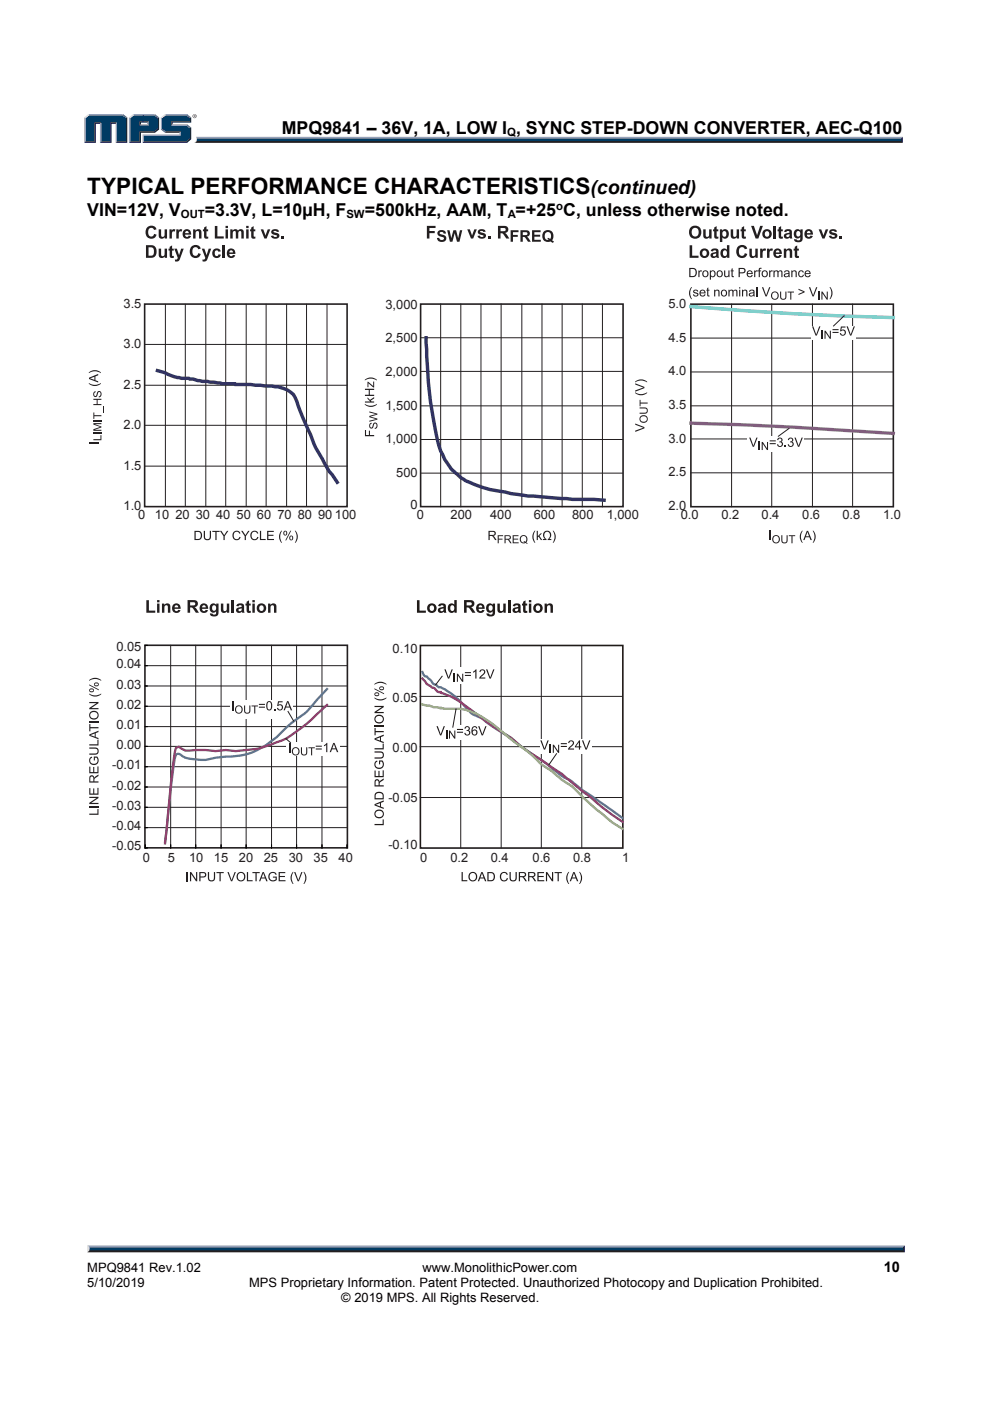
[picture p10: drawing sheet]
<svg xmlns="http://www.w3.org/2000/svg" width="210mm" height="297mm" viewBox="0 0 210 297" stroke-linecap="round" stroke-linejoin="round" font-family="sans-serif">
<defs><g id="words">
<text font-size="4.8" x="18.5" y="41.2">TYPICAL PERFORMANCE CHARACTERISTICS</text>
<text font-size="4.1" x="125.2" y="41.2">(continued)</text>
<g font-size="3.8">
<text x="59.8" y="28.5">MPQ9841 – 36V, 1A, LOW I , SYNC STEP-DOWN CONVERTER, AEC-Q100</text>
<text x="18.5" y="45.8">VIN=12V, V</text>
<text x="43.4" y="45.8">=3.3V, L=10µH, F</text>
<text x="77.4" y="45.8">=500kHz, AAM, T =+25 C, unless otherwise noted.</text>
</g>
<text font-size="3.1" x="187.5" y="269.7">10</text>
<g font-size="2.7" fill="#231f20">
<text x="26.2" y="65.4">3.5</text>
<text x="81.8" y="65.4">3,000</text>
<text x="141.8" y="65.3">5.0</text>
<text x="26.2" y="73.9">3.0</text>
<text x="81.8" y="72.6">2,500</text>
<text x="141.8" y="72.5">4.5</text>
<text x="26.2" y="82.5">2.5</text>
<text x="81.8" y="79.7">2,000</text>
<text x="141.8" y="79.6">4.0</text>
<text x="81.8" y="86.9">1,500</text>
<text x="141.8" y="86.7">3.5</text>
<text x="26.2" y="91">2.0</text>
<text x="81.8" y="93.9">1,000</text>
<text x="141.8" y="93.9">3.0</text>
<text x="26.2" y="99.7">1.5</text>
<text x="84" y="101">500</text>
<text x="141.8" y="101">2.5</text>
<text x="87.1" y="107.9">0</text>
<text x="26.2" y="108.1">1.0</text>
<text x="29.3" y="110.1">0</text>
<text x="32.9" y="110.1">10 20 30 40 50 60 70 80 90 100</text>
<text x="88.4" y="110.1">0</text>
<text x="95.6" y="110.1">200</text>
<text x="104" y="110.1">400</text>
<text x="113.2" y="110.1">600</text>
<text x="121.3" y="110.1">800</text>
<text x="128.7" y="110.1">1,000</text>
<text x="141.8" y="108.1">2.0</text>
<text x="144.4" y="110.1">0.0</text>
<text x="153" y="110.1">0.2</text>
<text x="161.5" y="110.1">0.4</text>
<text x="170.2" y="110.1">0.6</text>
<text x="178.7" y="110.1">0.8</text>
<text x="187.3" y="110.1">1.0</text>
<text x="24.7" y="141.7">0.04</text>
<text x="24.7" y="138">0.05</text>
<text x="83.3" y="138.5">0.10</text>
<text x="24.7" y="146">0.03</text>
<text x="83.3" y="148.9">0.05</text>
<text x="24.7" y="154.6">0.01</text>
<text x="24.7" y="150.3">0.02</text>
<text x="24.7" y="158.8">0.00</text>
<text x="83.3" y="159.4">0.00</text>
<text x="23.8" y="167.4">-0.02</text>
<text x="23.8" y="163.1">-0.01</text>
<text x="23.8" y="171.7">-0.03</text>
<text x="82.4" y="170.1">-0.05</text>
<text x="23.8" y="176">-0.04</text>
<text x="82.4" y="180">-0.10</text>
<text x="23.8" y="180.3">-0.05</text>
<text x="30.3" y="182.8">0</text>
<text x="35.6" y="182.8">5</text>
<text x="40.1" y="182.8">10</text>
<text x="45.4" y="182.8">15</text>
<text x="50.7" y="182.8">20</text>
<text x="56" y="182.8">25</text>
<text x="61.2" y="182.8">30</text>
<text x="66.5" y="182.8">35</text>
<text x="71.8" y="182.8">40</text>
<text x="89.1" y="182.8">0</text>
<text x="95.5" y="182.8">0.2</text>
<text x="104.1" y="182.8">0.4</text>
<text x="113" y="182.8">0.6</text>
<text x="121.5" y="182.8">0.8</text>
<text x="131.9" y="182.8">1</text>
</g>
<g font-size="2.7">
<text x="18.5" y="269.7">MPQ9841 Rev.1.02</text>
<text x="89.6" y="269.7">www.MonolithicPower.com</text>
<text x="18.5" y="272.9">5/10/2019</text>
<text x="52.8" y="272.9">MPS Proprietary Information. Patent Protected. Unauthorized Photocopy and Duplication Prohibited.</text>
<text x="72.4" y="276.1">© 2019 MPS. All Rights Reserved.</text>
</g>
<g font-size="2.4">
<text x="107.5" y="28.9">Q</text>
<text x="38.4" y="46.1">OUT</text>
<text x="73.5" y="46.1">SW</text>
<text x="107.7" y="46.1">A</text>
<text x="118" y="44.4">o</text>
</g>
</g></defs>
<path d="M41.6 29h149.9l-.4 .7h-149.4z" fill="#94a0b9"/>
<path d="M41.7 29.7h149.4l.4 .6h-150.3l.4-.3z" fill="#231f20"/>
<path d="M191.1 29.4l.4-.4v1.3l-.4-.4z" fill="#001339"/>
<path d="M41.8 29.4h149.3v.5h-149.4z" fill="#003b63"/>
<path d="M41.6 29l.2 .4-.1 .5-.5 .4 .4-.5z" fill="#dcddde"/>
<path d="M29.6 26.6l.3-.3h1.3l.3 .3z" fill="#94a0b9"/>
<g fill="#003b63">
<path d="M18.1 25.1l.8-.6h7l.8 .6v4.9h-1.9v-4h-1.4v4h-1.9v-4h-1.4v4h-2z"/>
<path d="M27.6 25.1l.8-.6h2.1v1.2h-.9v.9h1.9v-.9h-1.3v-1.2h2.5l.8 .6v2.2l-.8 .6h-3.1v2.1h-2z"/>
<path d="M30.5 28.7h7.8v-.8h-3.2l-.8-.6v-2.2l.8-.6h4.4l.8 .6v.6h-3.9v.9h3.1l.8 .6v2.1l-.8 .7h-9z"/>
</g>
<path d="M35 24.3h4.7" fill="none" stroke="#94a0b9" stroke-width=".26"/>
<path d="M34.1 24.9l.9-.7 .2 .3-.8 .6z" fill="#dcddde"/>
<path d="M34.2 24.9v2.6" fill="none" stroke="#94a0b9" stroke-width=".26"/>
<path d="M34.1 27.5l.3-.2 .8 .6-.2 .2z" fill="#547194"/>
<path d="M35 28h3.3" fill="none" stroke="#001339" stroke-width=".26"/>
<g fill="#94a0b9">
<path d="M30.2 28.5h7.9v-.4l.2-.2v.8h-7.8z"/>
<path d="M30.2 28.5l.3 .2v1.3l-.3 .3z"/>
</g>
<path d="M36.4 25.7h3.9v-.6l.3-.2v1.1h-4v.3l-.2 .3z" fill="#001339"/>
<path d="M36.4 26.5h3.3" fill="none" stroke="#94a0b9" stroke-width=".26"/>
<path d="M39.7 26.3l.9 .7-.3 .2-.8-.6z" fill="#547194"/>
<g fill="#001339">
<path d="M30.2 30.3l.3-.3h9l.8-.7v-2.1l.3-.2v2.5l-.9 .8z"/>
<path d="M29.6 27.9h3.1l.8-.6v-2.2l.3-.2v2.6l-.9 .6h-3v2.2h-2.6l.3-.3h2z"/>
</g>
<path d="M32.9 24.2l.9 .7-.3 .2-.8-.6z" fill="#547194"/>
<path d="M28.2 24.3h4.7" fill="none" stroke="#94a0b9" stroke-width=".26"/>
<path d="M27.3 24.9l.9-.7 .2 .3-.8 .6z" fill="#dcddde"/>
<path d="M27.5 24.9v5.4" fill="none" stroke="#94a0b9" stroke-width=".26"/>
<path d="M31.2 26l.3-.3v.9l-.3-.3z" fill="#94a0b9"/>
<g fill="#001339">
<path d="M29.6 25.7h1.9l-.3 .3h-1.3v.3l-.3 .3z"/>
<path d="M26.7 25.1l.3-.2v5.4h-2.5l.3-.3h1.9z"/>
</g>
<path d="M26.1 24.2l.9 .7-.3 .2-.8-.6z" fill="#547194"/>
<path d="M18.7 24.3h7.4" fill="none" stroke="#94a0b9" stroke-width=".26"/>
<path d="M17.9 24.9l.8-.7 .2 .3-.8 .6z" fill="#dcddde"/>
<path d="M18 24.9v5.4" fill="none" stroke="#94a0b9" stroke-width=".26"/>
<path d="M20.1 26h1.4l-.3 .3h-.9v4h-2.4l.2-.3h2z" fill="#001339"/>
<path d="M21.3 26v4.3" fill="none" stroke="#94a0b9" stroke-width=".26"/>
<path d="M23.4 26h1.4l-.3 .3h-.8v4h-2.5l.3-.3h1.9z" fill="#001339"/>
<path d="M24.7 26v4.3" fill="none" stroke="#94a0b9" stroke-width=".26"/>
<path d="M39.7 24.2l.9 .7-.3 .2-.8-.6z" fill="#547194"/>
<g fill="#231f20">
<path d="M18.9 264.8h172.6l.4 .7h-173.4z"/>
<path d="M40.8 24.6a.45 .45 0 0 1 .9 0 .45 .45 0 0 1-.9 0zM40.9 24.6a.36 .36 0 0 0 .7 0 .36 .36 0 0 0-.7 0zM41.1 24.4l.3 .1 .1 .4-.2-.2-.2 .2zM41.2 24.4v.2h.1z"/>
</g>
<path d="M18.5 264.1h173.4l-.4 .7h-172.6z" fill="#94a0b9"/>
<path d="M191.9 264.1v1.4l-.4-.4v-.6z" fill="#001339"/>
<path d="M18.9 264.5h172.6v.6h-172.6z" fill="#003b63"/>
<path d="M18.5 264.1l.4 .4v.6l-.4 .4z" fill="#dcddde"/>
<path d="M73.6 77.3h1.2v7.5h-1.2z" fill="#fff"/>
<path d="M89.2 64.5h43v42.9h-43z" fill="none" stroke="#231f20" stroke-width=".34"/>
<g fill="#231f20">
<path d="M77.4 91.2h.2v1h.6v-.9h.3v.9h.9v.3h-2z"/>
<path d="M78.4 89.8l.4-.2v.2a.38 .38 0 0 0-.3 .5 .38 .38 0 0 0 .4 .3 .88 .88 0 0 1 .8-1 .72 .72 0 0 1 .4 .7 .72 .72 0 0 1-.6 .6v-.2a.42 .42 0 0 0 .4-.4 .42 .42 0 0 0-.5-.4l-.1 .1a.73 .73 0 0 1-.6 .9 .7 .7 0 0 1-.3-1.1z"/>
<path d="M78.3 87.2l1.7 .5v.2l-1.5 .4 1.5 .4v.3l-1.7 .4v-.2l1.5-.3-1.5-.4v-.3l1.5-.4-1.5-.3z"/>
<path d="M77.4 85.6l.4 .2a2.23 2.23 0 0 0 2.1-.2 1.52 1.52 0 0 1-1.7 .6l-.8-.4z"/>
<path d="M77.9 84.2l.6 .6 .9-.6v.3l-.8 .4 .2 .2h.6v.3h-2v-.3h1.1l-.6-.6z"/>
<path d="M77.4 82.4h2v.3h-1v1h1v.3h-2v-.3h.8v-1h-.8z"/>
<path d="M77.9 80.9l1.3 1v-1h.2v1.2h-.2l-1.1-.9v.9h-.2z"/>
<path d="M77.4 80.5a1.97 1.97 0 0 1 2.5 0v.2a2.26 2.26 0 0 0-2.5 0z"/>
<path d="M105.6 113.5h1.1v.2h-.9v.5h.8v.2h-.8v.8h-.2z"/>
<path d="M108.7 113.5h1.3v.2h-1v.5h.9v.2h-.9v.6h1v.2h-1.3z"/>
<path d="M113.4 112.5h.2l-.3 .4a2.23 2.23 0 0 0 .3 2.2 1.52 1.52 0 0 1-.6-1.7z"/>
<path d="M113.8 112.6h.3v1.1l.5-.6h.4l-.6 .5 .6 .9h-.3l-.5-.7-.1 .1v.6h-.3z"/>
<path d="M115.5 112.7a.94 .94 0 0 1 1.3 .2 .94 .94 0 0 1-.3 1.4h.4v.2h-.7v-.2a.74 .74 0 0 0 .5-1 .74 .74 0 0 0-1.1-.3l-.1 .7 .4 .6v.2h-.7v-.2h.4a1.03 1.03 0 0 1-.1-1.6z"/>
<path d="M117.2 112.5a1.54 1.54 0 0 1 .6 1.8l-.4 .8h-.2a2.26 2.26 0 0 0 0-2.6z"/>
<path d="M90.5 47.9h1.9v.4h-1.3v.7h1.1v.4h-1.1v1.2h-.6z"/>
<path d="M93 49a1 1 0 0 1 1.6 .5h-.5a.4 .4 0 0 0-.4-.4 .4 .4 0 0 0-.4 .5h.1a1.02 1.02 0 0 1 1.1 1.3 1.09 1.09 0 0 1-1.8-.4l.5-.1a.46 .46 0 0 0 .5 .6 .46 .46 0 0 0 .4-.7 1.11 1.11 0 0 1-1.3-1z"/>
<path d="M94.8 48.8h.5l.4 1.7 .5-1.7h.5l.5 1.7 .3-1.7h.5l-.5 2.5h-.6l-.5-1.9-.4 1.9h-.6z"/>
<path d="M99.1 48.6h.6l.4 1.4 .5-1.4h.5l-.7 2h-.5z"/>
<path d="M101.5 48.8a1 1 0 0 1 1.5 .3l-.5 .1a.33 .33 0 0 0-.3-.3 .33 .33 0 0 0-.3 .3 1.36 1.36 0 0 1 1.2 .8 .97 .97 0 0 1-.9 .6 .97 .97 0 0 1-.9-.6l.5-.1a.37 .37 0 0 0 .4 .4 .37 .37 0 0 0 .3-.4 1.06 1.06 0 0 1-1.1-.9z"/>
<path d="M103.5 50.1h.5v.5h-.5z"/>
<path d="M108.3 48.8h1.7v.4h-1.2v.6h1v.4h-1v1.1h-.5z"/>
<path d="M112.8 48.8h1.9v.4h-1.4v.6h1.3v.4h-1.3v.6h1.4v.5h-1.9z"/>
<path d="M103.6 112.6h.9a.54 .54 0 0 1 .7 .4 .54 .54 0 0 1-.6 .6l.7 .9h-.3l-.5-.8-.3-.1h-.3v.9h-.3zM103.9 112.8v.6h.5a.34 .34 0 0 0 .5-.3 .34 .34 0 0 0-.4-.3z"/>
<path d="M107 113.5h.8a.48 .48 0 0 1 .6 .4 .48 .48 0 0 1-.5 .5l.6 .8h-.3l-.4-.7-.3-.1h-.3v.8h-.2zM107.2 113.7v.5h.5a.3 .3 0 0 0 .4-.2 .3 .3 0 0 0-.3-.3z"/>
<path d="M110.5 113.7a.87 .87 0 0 1 1.2 .1 .87 .87 0 0 1-.1 1.2l.3 .2-.1 .1a.75 .75 0 0 0-.9-.1 .92 .92 0 0 1-.4-1.5zM110.6 113.8a.69 .69 0 0 0-.1 .8 .69 .69 0 0 0 .8 .4l-.2-.1v-.2l.3 .2a.67 .67 0 0 0 .2-1 .67 .67 0 0 0-1-.1z"/>
<path d="M105.6 47.9h1.2a.78 .78 0 0 1 1 .5 .78 .78 0 0 1-.7 1l.9 1.2h-.6l-.4-.6a.73 .73 0 0 0-.8-.5v1.1h-.6zM106.2 48.3v.7h.4a.4 .4 0 0 0 .6-.1 .4 .4 0 0 0-.2-.5z"/>
<path d="M110.4 48.8h1a.71 .71 0 0 1 1 .5 .71 .71 0 0 1-.7 .9l.9 1.1h-.6l-.6-.9-.4-.2-.1 1.1h-.5zM110.9 49.2v.6h.3a.37 .37 0 0 0 .6 0 .37 .37 0 0 0-.2-.6z"/>
<path d="M115.3 49.1a1.27 1.27 0 0 1 1.8 .1 1.27 1.27 0 0 1 0 1.7l.4 .3-.2 .3-.5-.3a1.28 1.28 0 0 1-1.6-.5 1.28 1.28 0 0 1 .1-1.6zM115.7 49.4a.84 .84 0 0 0-.2 1 .84 .84 0 0 0 .9 .5l-.3-.2 .1-.3 .5 .3a.8 .8 0 0 0 .1-1.1 .8 .8 0 0 0-1.1-.2z"/>
</g>
<path d="M30.7 64.5h42.9v42.9h-42.9z" fill="none" stroke="#231f20" stroke-width=".34"/>
<g fill="#231f20">
<path d="M18.9 93.8h1.9v.2h-1.9z"/>
<path d="M19.8 93.1h1.5v-.8h.2v1h-1.7z"/>
<path d="M19.8 91.7h1.7v.3h-1.7z"/>
<path d="M19.8 89.7h1.7v.2h-1.4l1.4 .5v.2l-1.4 .5h1.4v.2h-1.7v-.3l1.5-.5-1.5-.5z"/>
<path d="M19.8 89.1h1.7v.2h-1.7z"/>
<path d="M19.8 87.5h.2v.5h1.5v.3h-1.5v.5h-.2z"/>
<path d="M21.8 86.1h.2v1.3h-.2z"/>
<path d="M19.8 84.6h1.7v.2h-.8v.9h.8v.2h-1.7v-.2h.7v-.9h-.7z"/>
<path d="M19.9 83.1l.4-.2v.3a.38 .38 0 0 0-.4 .4 .38 .38 0 0 0 .5 .3 .88 .88 0 0 1 .8-1 .72 .72 0 0 1 .3 .8 .72 .72 0 0 1-.5 .6l-.1-.3a.42 .42 0 0 0 .5-.4 .42 .42 0 0 0-.5-.4l-.1 .1a.73 .73 0 0 1-.7 .9 .7 .7 0 0 1-.2-1.1z"/>
<path d="M18.8 81.2l.4 .2a2.23 2.23 0 0 0 2.2-.2 1.52 1.52 0 0 1-1.7 .6l-.9-.4z"/>
<path d="M18.8 78.9a1.97 1.97 0 0 1 2.6 0v.2a2.26 2.26 0 0 0-2.6 0z"/>
<path d="M43.2 112.6h.3v1.1a.52 .52 0 0 0 .5 .6 .52 .52 0 0 0 .5-.6v-1.1h.3v1.1a.77 .77 0 0 1-.8 .8 .77 .77 0 0 1-.8-.8z"/>
<path d="M45 112.6h1.6v.2h-.7v1.7h-.2v-1.7h-.7z"/>
<path d="M46.6 112.6h.4l.5 .9 .6-.9h.3l-.7 1.1v.8h-.3v-.8z"/>
<path d="M49.6 112.7a.85 .85 0 0 1 1.4 .4h-.3a.66 .66 0 0 0-.9-.2 .66 .66 0 0 0-.2 .9 .59 .59 0 0 0 .6 .5 .59 .59 0 0 0 .6-.5l.2 .1a.94 .94 0 0 1-1.3 .5 .94 .94 0 0 1-.3-1.4z"/>
<path d="M51.1 112.6h.4l.5 .9 .6-.9h.3l-.7 1.1v.8h-.3v-.8z"/>
<path d="M53.4 112.7a.85 .85 0 0 1 1.4 .4h-.3a.66 .66 0 0 0-.9-.2 .66 .66 0 0 0-.2 .9 .59 .59 0 0 0 .6 .5 .59 .59 0 0 0 .6-.5l.2 .1a.94 .94 0 0 1-1.3 .5 .94 .94 0 0 1-.3-1.4z"/>
<path d="M55.1 112.6h.3v1.7h.9v.2h-1.2z"/>
<path d="M56.7 112.6h1.4v.2h-1.2v.6h1.1v.2h-1.1v.7h1.2v.2h-1.4z"/>
<path d="M59.7 112.5h.1l-.2 .4a2.23 2.23 0 0 0 .2 2.2 1.52 1.52 0 0 1-.6-1.7z"/>
<path d="M62.5 112.5a1.54 1.54 0 0 1 .6 1.8l-.4 .8h-.2a2.26 2.26 0 0 0 0-2.6z"/>
<path d="M31.2 48.2a1.17 1.17 0 0 1 2 .4l-.5 .2a.66 .66 0 0 0-.9-.4 .66 .66 0 0 0-.4 .8 .66 .66 0 0 0 .4 .9 .66 .66 0 0 0 .9-.5l.5 .2a1.23 1.23 0 0 1-1.6 .7 1.23 1.23 0 0 1-.7-1.6z"/>
<path d="M33.7 48.6h.5v.9a.42 .42 0 0 0 .1 .6 .42 .42 0 0 0 .6-.1v-1.4h.5v2h-.5v-.3a.69 .69 0 0 1-.8 .3 .69 .69 0 0 1-.4-.7z"/>
<path d="M35.9 48.6h.5v.3l.3-.3 .5 .1-.2 .4a.41 .41 0 0 0-.5 .1 .41 .41 0 0 0 0 .5v.9h-.6z"/>
<path d="M37.4 48.6h.5v.3l.3-.3 .5 .1-.2 .4a.41 .41 0 0 0-.5 .1 .41 .41 0 0 0-.1 .5v.9h-.5z"/>
<path d="M41 48.6h.4v.3a.7 .7 0 0 1 .9-.3 .7 .7 0 0 1 .4 .8v1.2h-.5v-1.3a.38 .38 0 0 0-.5-.3 .38 .38 0 0 0-.2 .5v1.1h-.5z"/>
<path d="M43.3 48.2l.5-.3v.7h.3v.4h-.3v1l.1 .2 .2-.1 .1 .4a.58 .58 0 0 1-.7 .1 .58 .58 0 0 1-.2-.7v-.9h-.3v-.4h.3z"/>
<path d="M45.6 47.9h.5v2.2h1.4v.5h-1.9z"/>
<path d="M48.8 48.6h.5v.3l.4-.3h.4l.4 .3a.67 .67 0 0 1 .8-.3 .67 .67 0 0 1 .4 .7v1.3h-.5v-1.4a.33 .33 0 0 0-.4-.2 .33 .33 0 0 0-.3 .4v1.2h-.5v-1.3a.33 .33 0 0 0-.4-.3 .33 .33 0 0 0-.2 .4v1.2h-.6z"/>
<path d="M53.3 48.2l.5-.3v.7h.3v.4h-.3v1l.1 .2 .2-.1 .1 .4a.58 .58 0 0 1-.7 .1 .58 .58 0 0 1-.2-.7v-.9h-.3v-.4h.3z"/>
<path d="M55.3 48.6h.5l.5 1.4 .5-1.4h.5l-.8 2h-.4z"/>
<path d="M57.7 48.8a1 1 0 0 1 1.5 .3l-.5 .1a.33 .33 0 0 0-.3-.3 .33 .33 0 0 0-.3 .3 1.36 1.36 0 0 1 1.2 .8 .97 .97 0 0 1-.9 .6 .97 .97 0 0 1-.9-.6l.5-.1a.37 .37 0 0 0 .3 .4 .37 .37 0 0 0 .4-.4 1.06 1.06 0 0 1-1.2-.9z"/>
<path d="M59.7 50.1h.5v.5h-.5z"/>
<path d="M33.7 52.7h.5v.9a.42 .42 0 0 0 .1 .6 .42 .42 0 0 0 .6-.1v-1.4h.5v2h-.5v-.3a.69 .69 0 0 1-.8 .3 .69 .69 0 0 1-.4-.7z"/>
<path d="M36 52.3l.5-.3v.7h.4v.4h-.4v1l.1 .2 .3-.1v.4a.58 .58 0 0 1-.7 0 .58 .58 0 0 1-.2-.6v-.9h-.3v-.4h.3z"/>
<path d="M37 52.7h.5l.5 1.4 .4-1.4h.6l-.7 1.9a.86 .86 0 0 1-1.2 .8v-.4h.4l.2-.3z"/>
<path d="M40.6 52.3a1.17 1.17 0 0 1 2 .4l-.6 .1a.66 .66 0 0 0-.8-.4 .66 .66 0 0 0-.4 .9 .66 .66 0 0 0 .4 .9 .66 .66 0 0 0 .9-.5l.5 .1a1.23 1.23 0 0 1-1.6 .8 1.23 1.23 0 0 1-.7-1.6z"/>
<path d="M42.8 52.7h.5l.5 1.4 .5-1.4h.5l-.7 1.9a.86 .86 0 0 1-1.1 .8l-.1-.4h.4l.2-.3z"/>
<path d="M45.3 52.9a.94 .94 0 0 1 1.5 .4l-.5 .1a.41 .41 0 0 0-.5-.3 .41 .41 0 0 0-.3 .6 .43 .43 0 0 0 .3 .6 .43 .43 0 0 0 .5-.4l.6 .1a.99 .99 0 0 1-1.5 .5 .99 .99 0 0 1-.1-1.6z"/>
<path d="M47.2 52h.5v2.7h-.5z"/>
<path d="M31 127.3h.6v2.2h1.3v.4h-1.9z"/>
<path d="M34.4 128h.4v.3a.7 .7 0 0 1 .9-.4 .7 .7 0 0 1 .4 .8v1.2h-.5v-1.2a.38 .38 0 0 0-.5-.4 .38 .38 0 0 0-.2 .5v1.1h-.5z"/>
<path d="M46.8 128h.6v.9a.42 .42 0 0 0 .1 .6 .42 .42 0 0 0 .6-.2v-1.3h.5v1.9h-.5v-.3a.69 .69 0 0 1-.8 .3 .69 .69 0 0 1-.5-.7z"/>
<path d="M49.2 127.2h.5v2.7h-.5z"/>
<path d="M52.3 127.6l.5-.3v.7h.4v.4h-.4v1l.1 .1h.3v.4a.58 .58 0 0 1-.7 0 .58 .58 0 0 1-.2-.7v-.8h-.2v-.4h.2z"/>
<path d="M56.9 128h.4v.3a.7 .7 0 0 1 .9-.4 .7 .7 0 0 1 .4 .8v1.2h-.5v-1.2a.38 .38 0 0 0-.5-.4 .38 .38 0 0 0-.2 .5v1.1h-.5z"/>
<path d="M149.2 48.6h.5v.9a.42 .42 0 0 0 .1 .6 .42 .42 0 0 0 .6-.1v-1.4h.5v2h-.5v-.3a.69 .69 0 0 1-.8 .3 .69 .69 0 0 1-.4-.7z"/>
<path d="M151.5 48.2l.5-.3v.7h.4v.4h-.4v1l.1 .2 .2-.1 .1 .4a.58 .58 0 0 1-.7 .1 .58 .58 0 0 1-.2-.7v-.9h-.3v-.4h.3z"/>
<path d="M155 48.6h.5v.9a.42 .42 0 0 0 .1 .6 .42 .42 0 0 0 .6-.1v-1.4h.6v2h-.5v-.3a.69 .69 0 0 1-.8 .3 .69 .69 0 0 1-.5-.7z"/>
<path d="M157.3 48.2l.5-.3v.7h.4v.4h-.4v1l.1 .2 .3-.1v.4a.58 .58 0 0 1-.7 .1 .58 .58 0 0 1-.2-.7v-.9h-.2v-.4h.2z"/>
<path d="M159.3 47.9h.6l.7 2 .6-2h.6l-1 2.7h-.5z"/>
<path d="M164.1 47.9h.5v2.7h-.5z"/>
<path d="M165.2 48.2l.5-.3v.7h.3v.4h-.3v1l.1 .2 .2-.1 .1 .4a.58 .58 0 0 1-.7 .1 .58 .58 0 0 1-.2-.7v-.9h-.3v-.4h.3z"/>
<path d="M173.6 48.6h.6l.5 1.4 .4-1.4h.6l-.8 2h-.5z"/>
<path d="M176.1 48.8a1 1 0 0 1 1.4 .3l-.4 .1a.33 .33 0 0 0-.4-.3 .33 .33 0 0 0-.3 .3 1.36 1.36 0 0 1 1.2 .8 .97 .97 0 0 1-.9 .6 .97 .97 0 0 1-.9-.6l.5-.1a.37 .37 0 0 0 .4 .4 .37 .37 0 0 0 .4-.4 1.06 1.06 0 0 1-1.2-.9z"/>
<path d="M178.1 50.1h.5v.5h-.5z"/>
<path d="M146.3 52h.5v2.2h1.4v.5h-1.9z"/>
<path d="M156.5 52.3a1.17 1.17 0 0 1 2 .4l-.5 .1a.66 .66 0 0 0-.9-.4 .66 .66 0 0 0-.4 .9 .66 .66 0 0 0 .4 .9 .66 .66 0 0 0 .9-.5l.5 .1a1.23 1.23 0 0 1-1.6 .8 1.23 1.23 0 0 1-.7-1.6z"/>
<path d="M158.9 52.7h.6v.9a.42 .42 0 0 0 .1 .6 .42 .42 0 0 0 .6-.1v-1.4h.5v2h-.5v-.3a.69 .69 0 0 1-.8 .3 .69 .69 0 0 1-.5-.7z"/>
<path d="M161.2 52.7h.5v.3l.3-.3 .5 .1-.2 .4a.41 .41 0 0 0-.5 .1 .41 .41 0 0 0-.1 .5v.9h-.5z"/>
<path d="M162.7 52.7h.5v.3l.3-.3 .4 .1-.1 .4a.41 .41 0 0 0-.5 .1 .41 .41 0 0 0-.1 .5v.9h-.5z"/>
<path d="M166.3 52.7h.4v.3a.7 .7 0 0 1 .9-.3 .7 .7 0 0 1 .4 .8v1.2h-.5v-1.3a.38 .38 0 0 0-.5-.3 .38 .38 0 0 0-.2 .5v1.1h-.5z"/>
<path d="M168.6 52.3l.5-.3v.7h.3v.4h-.3v1l.1 .2 .2-.1 .1 .4a.58 .58 0 0 1-.7 .1 .58 .58 0 0 1-.2-.7v-.9h-.3v-.4h.3z"/>
<path d="M148.1 57.3h.2v.3l.5-.3 .1 .1-.1 .2a.31 .31 0 0 0-.4 0 .31 .31 0 0 0 0 .4v.8h-.3z"/>
<path d="M153.6 57.3h.2v.8a.35 .35 0 0 0 .4 .5 .35 .35 0 0 0 .3-.5v-.8h.2v1.5h-.2v-.3a.5 .5 0 0 1-.6 .3 .5 .5 0 0 1-.3-.6z"/>
<path d="M155.2 57l.2-.2v.5h.2v.2h-.2v.9l.3 .4a.35 .35 0 0 1-.4-.1 .35 .35 0 0 1-.1-.4v-.8h-.2v-.2h.2z"/>
<path d="M160 57.3h.2v.3l.4-.3 .1 .1-.1 .2a.31 .31 0 0 0-.3 0 .31 .31 0 0 0-.1 .4v.8h-.2z"/>
<path d="M161 56.9l.5-.1v.2l-.3 .1v.2h.2v.2h-.2v1.3h-.3v-1.3h-.2v-.2h.2z"/>
<path d="M163.1 57.3h.3v.3l.4-.3 .1 .1-.1 .2a.31 .31 0 0 0-.3 0 .31 .31 0 0 0-.1 .4v.8h-.3z"/>
<path d="M164.1 57.3h.2v.2a.48 .48 0 0 1 .8 .1l.4-.3a.41 .41 0 0 1 .5 .5v1h-.3v-.9a.29 .29 0 0 0-.2-.4 .29 .29 0 0 0-.3 .2l-.1 1.1h-.2v-1a.32 .32 0 0 0-.4-.3 .32 .32 0 0 0-.2 .5v.8h-.2z"/>
<path d="M167.8 57.3h.3v.2a.5 .5 0 0 1 .6-.2 .5 .5 0 0 1 .3 .6v.9h-.3v-.9a.33 .33 0 0 0-.2-.4 .33 .33 0 0 0-.4 .3v1h-.3z"/>
<path d="M169.5 57.5l.6-.2 .4 .5h-.2l-.2-.2a.48 .48 0 0 0-.6 .5 .48 .48 0 0 0 .7 .4l.1-.3 .2 .1a.67 .67 0 0 1-1 .4 .67 .67 0 0 1-.1-1z"/>
<path d="M146.6 60.9h.2l-.2 .4a2.23 2.23 0 0 0 .2 2.1 1.52 1.52 0 0 1-.6-1.7z"/>
<path d="M147.1 61.6l.1-.1a.6 .6 0 0 1 .9 .3h-.2a.28 .28 0 0 0-.4-.2 .28 .28 0 0 0-.2 .3h.1a.54 .54 0 0 1 .6 .2 .54 .54 0 0 1 0 .7 .64 .64 0 0 1-1-.4h.2a.32 .32 0 0 0 .4 .3 .32 .32 0 0 0 .2-.4 .69 .69 0 0 1-.8-.6z"/>
<path d="M150 61.1l.2-.2v.5h.3v.2h-.3v.8l.3 .4a.35 .35 0 0 1-.4 0 .35 .35 0 0 1-.1-.4v-.8h-.2v-.2h.2z"/>
<path d="M151.5 61.4h.2v.2a.5 .5 0 0 1 .6-.2 .5 .5 0 0 1 .3 .6v.8h-.2v-.8a.33 .33 0 0 0-.3-.4 .33 .33 0 0 0-.4 .2v1h-.2z"/>
<path d="M154.5 61.4h.2v.2a.48 .48 0 0 1 .8 0l.5-.2a.41 .41 0 0 1 .4 .5v.9h-.2v-.8a.29 .29 0 0 0-.2-.4 .29 .29 0 0 0-.4 .2v1h-.3v-.9a.32 .32 0 0 0-.4-.3 .32 .32 0 0 0-.2 .5v.7h-.2z"/>
<path d="M157.4 61.4h.2v.2a.5 .5 0 0 1 .6-.2 .5 .5 0 0 1 .3 .6v.8h-.2v-.8a.33 .33 0 0 0-.3-.4 .33 .33 0 0 0-.4 .2v1h-.2z"/>
<path d="M160.4 60.9h.2v1.9h-.2z"/>
<path d="M161.6 60.9h.3l.6 1.7 .6-1.7h.3l-.8 1.9h-.2z"/>
<path d="M165.5 61.8h.2v1a.46 .46 0 0 0 .4 .6 .46 .46 0 0 0 .5-.6v-1h.2v1a.68 .68 0 0 1-.7 .8 .68 .68 0 0 1-.6-.8z"/>
<path d="M167.1 61.8h1.3v.2h-.6v1.5h-.2v-1.5h-.5z"/>
<path d="M169.4 61.2l1.3 .6v.2l-1.3 .5v-.2l1-.4-1-.4z"/>
<path d="M171.6 60.9h.3l.6 1.7 .6-1.7h.3l-.8 1.9h-.3z"/>
<path d="M173.6 61.8h.2v1.7h-.2z"/>
<path d="M174.2 61.8h.3l.9 1.4v-1.4h.2v1.7h-.3l-.9-1.3v1.3h-.2z"/>
<path d="M175.9 60.9a1.54 1.54 0 0 1 .6 1.7l-.4 .8h-.2a2.26 2.26 0 0 0 0-2.5z"/>
<path d="M18.9 80.1l1.9-.8v.3l-.6 .2v.8l.6 .2v.3l-1.9-.7zM19.1 80.2l.9 .3v-.6z"/>
<path d="M41.2 112.6h.7a.98 .98 0 0 1 1 .9 .98 .98 0 0 1-1 1h-.7zM41.5 112.8v1.5h.4a.75 .75 0 0 0 .7-.8 .75 .75 0 0 0-.7-.7z"/>
<path d="M60.2 112.7a.46 .46 0 0 1 .7 .3 .46 .46 0 0 1-.7 .4l-.1-.4zM60.4 112.8v.6a.31 .31 0 0 0 .3-.4 .31 .31 0 0 0-.3-.2zM61.6 112.5h.2l-1.1 2.1h-.2zM61.5 113.7a.46 .46 0 0 1 .7 .4 .46 .46 0 0 1-.7 .3l-.1-.4zM61.6 113.8l.1 .6a.31 .31 0 0 0 .3-.3 .31 .31 0 0 0-.4-.3z"/>
<path d="M39 48.9a.93 .93 0 0 1 1.1-.2 .93 .93 0 0 1 .4 1h-1.2a.39 .39 0 0 0 .2 .5 .39 .39 0 0 0 .5-.2h.5a.99 .99 0 0 1-1.5 .4 .99 .99 0 0 1 0-1.5zM39.4 49.1l-.1 .3h.7l-.2-.4z"/>
<path d="M47.8 47.9h.6v.5h-.6zM47.8 48.6h.6v2h-.6z"/>
<path d="M52.2 47.9h.5v.5h-.5zM52.2 48.6h.5v2h-.5z"/>
<path d="M31 52h1a1.35 1.35 0 0 1 1.2 1.3 1.35 1.35 0 0 1-1.2 1.4h-1zM31.5 52.4v1.8a.97 .97 0 0 0 1.1-.5 .97 .97 0 0 0-.3-1.2z"/>
<path d="M48.4 52.9a.93 .93 0 0 1 1.1-.1 .93 .93 0 0 1 .4 1h-1.3a.39 .39 0 0 0 .3 .5 .39 .39 0 0 0 .5-.3l.5 .1a.99 .99 0 0 1-1.5 .4 .99 .99 0 0 1 0-1.6zM48.8 53.2l-.2 .3h.8l-.2-.4z"/>
<path d="M33.3 127.2h.5v.5h-.5zM33.3 128h.5v1.9h-.5z"/>
<path d="M36.7 128.2a.93 .93 0 0 1 1.2-.2 .93 .93 0 0 1 .4 1.1h-1.3a.39 .39 0 0 0 .3 .5 .39 .39 0 0 0 .5-.3l.5 .1a.99 .99 0 0 1-1.5 .3 .99 .99 0 0 1-.1-1.5zM37.1 128.4l-.1 .4h.8l-.2-.5z"/>
<path d="M39.8 127.2h1.1a.78 .78 0 0 1 1.1 .6 .78 .78 0 0 1-.7 .9l.9 1.2h-.7l-.3-.6a.73 .73 0 0 0-.9-.5v1.1h-.5zM40.3 127.7v.7h.4a.4 .4 0 0 0 .6-.1 .4 .4 0 0 0-.2-.6z"/>
<path d="M42.6 128.2a.93 .93 0 0 1 1.1-.2 .93 .93 0 0 1 .5 1.1h-1.3a.39 .39 0 0 0 .2 .5 .39 .39 0 0 0 .5-.3l.5 .1a.99 .99 0 0 1-1.5 .3 .99 .99 0 0 1 0-1.5zM43 128.4l-.1 .4h.7l-.2-.5z"/>
<path d="M44.7 128.2l.6-.3 .6 .3v-.2h.5v1.7a.93 .93 0 0 1-.8 1 .93 .93 0 0 1-1.1-.7l.6 .1a.39 .39 0 0 0 .5 .2 .39 .39 0 0 0 .2-.4v-.3a.84 .84 0 0 1-1.1 .1 .84 .84 0 0 1-.2-1.1zM45.1 128.5a.52 .52 0 0 0-.1 .7 .52 .52 0 0 0 .8 0 .52 .52 0 0 0 0-.6 .52 .52 0 0 0-.7-.1z"/>
<path d="M50.3 128.2a.85 .85 0 0 1 .9-.3 .85 .85 0 0 1 .6 .8l.1 1.2h-.5l-.1-.2a.65 .65 0 0 1-1.1 0 .65 .65 0 0 1 .6-.9l.5-.2a.35 .35 0 0 0-.3-.3 .35 .35 0 0 0-.4 .3l-.5-.1zM50.7 129.1a.34 .34 0 0 0 .3 .5 .34 .34 0 0 0 .3-.5z"/>
<path d="M53.5 127.2h.5v.5h-.5zM53.5 128h.5v1.9h-.5z"/>
<path d="M54.5 128.9a1.02 1.02 0 0 1 2 0 1.02 1.02 0 0 1-2 0zM55.1 128.5a.53 .53 0 0 0 .1 .9 .53 .53 0 0 0 .7-.5l-.3-.5z"/>
<path d="M146.5 48.2a1.35 1.35 0 0 1 1.9 .1 1.35 1.35 0 0 1-.1 2 1.35 1.35 0 0 1-2-.2 1.67 1.67 0 0 1 .2-1.9zM146.9 48.5a.91 .91 0 0 0-.2 1.2 .91 .91 0 0 0 1.1 .4 .91 .91 0 0 0 .4-1.2 .91 .91 0 0 0-1.1-.5z"/>
<path d="M152.7 48.6h.5v.3a.8 .8 0 0 1 1-.2 .8 .8 0 0 1 .4 .9 .81 .81 0 0 1-.4 .9 .81 .81 0 0 1-1-.2v1h-.5zM153.3 49.1a.56 .56 0 0 0-.1 .8 .56 .56 0 0 0 .7 .2 .56 .56 0 0 0 .2-.8 .56 .56 0 0 0-.8-.2z"/>
<path d="M161.7 49.6a1.02 1.02 0 0 1 2 0 1.02 1.02 0 0 1-2 0zM162.3 49.2a.53 .53 0 0 0 .1 .9 .53 .53 0 0 0 .8-.5l-.3-.6z"/>
<path d="M166.5 48.8a.85 .85 0 0 1 .9-.2 .85 .85 0 0 1 .6 .7l.1 1.3h-.5l-.1-.2a.65 .65 0 0 1-1.1 0 .65 .65 0 0 1 .6-1l.5-.1a.35 .35 0 0 0-.3-.3 .35 .35 0 0 0-.4 .2l-.5-.1zM166.9 49.8a.34 .34 0 0 0 .3 .5 .34 .34 0 0 0 .3-.6z"/>
<path d="M168.6 48.8l.6-.2 .6 .3v-.3h.5v1.8a.93 .93 0 0 1-.8 1 .93 .93 0 0 1-1.1-.7l.6 .1a.39 .39 0 0 0 .5 .2 .39 .39 0 0 0 .2-.5v-.2a.84 .84 0 0 1-1.1 .1 .84 .84 0 0 1-.2-1.1zM169 49.1a.52 .52 0 0 0-.1 .8 .52 .52 0 0 0 .8 0 .52 .52 0 0 0 0-.7 .52 .52 0 0 0-.7-.1z"/>
<path d="M170.9 48.9a.93 .93 0 0 1 1.1-.2 .93 .93 0 0 1 .4 1h-1.3a.39 .39 0 0 0 .3 .5 .39 .39 0 0 0 .5-.2h.5a.99 .99 0 0 1-1.5 .4 .99 .99 0 0 1 0-1.5zM171.3 49.1l-.2 .3h.8l-.2-.4z"/>
<path d="M148.4 53.7a1.05 1.05 0 0 1 2.1 0 1.05 1.05 0 0 1-2.1 0zM149.1 53.2a.53 .53 0 0 0 0 1 .53 .53 0 0 0 .8-.5l-.3-.6z"/>
<path d="M150.9 52.9a.85 .85 0 0 1 .9-.2 .85 .85 0 0 1 .6 .7l.1 1.3h-.5l-.1-.2a.65 .65 0 0 1-1.1 0 .65 .65 0 0 1 .6-1l.5-.1a.35 .35 0 0 0-.3-.4 .35 .35 0 0 0-.4 .3l-.4-.1zM151.3 53.9a.34 .34 0 0 0 .4 .5 .34 .34 0 0 0 .2-.6z"/>
<path d="M153 52.9l.6-.2 .6 .2v-.9h.5v2.7h-.5v-.3a.81 .81 0 0 1-1 .2 .81 .81 0 0 1-.4-.9zM153.5 53.2a.56 .56 0 0 0-.2 .8 .56 .56 0 0 0 .8 .2 .56 .56 0 0 0 .1-.8 .56 .56 0 0 0-.7-.2z"/>
<path d="M164.3 52.9a.93 .93 0 0 1 1.1-.1 .93 .93 0 0 1 .4 1h-1.3a.39 .39 0 0 0 .3 .5 .39 .39 0 0 0 .5-.3l.5 .1a.99 .99 0 0 1-1.5 .4 .99 .99 0 0 1 0-1.6zM164.7 53.2l-.1 .3h.7l-.2-.4z"/>
<path d="M146.2 56.8h.7a.98 .98 0 0 1 .9 1 .98 .98 0 0 1-.9 1h-.7zM146.4 57v1.5h.5a.75 .75 0 0 0 .7-.7 .75 .75 0 0 0-.7-.8z"/>
<path d="M148.9 58a.75 .75 0 0 1 1.5 0 .75 .75 0 0 1-1.5 0zM149.3 57.6a.49 .49 0 0 0-.1 .8 .49 .49 0 0 0 .8-.1 .49 .49 0 0 0 0-.6 .49 .49 0 0 0-.7-.1z"/>
<path d="M150.6 57.3h.2v.2a.65 .65 0 0 1 .9 0 .65 .65 0 0 1 0 .9 .54 .54 0 0 1-.9 .2v.7h-.2zM150.9 57.6a.49 .49 0 0 0-.1 .7 .49 .49 0 0 0 .6 .2 .49 .49 0 0 0 .1-.7 .49 .49 0 0 0-.6-.2z"/>
<path d="M152 58a.71 .71 0 0 1 1.4 0 .71 .71 0 0 1-1.4 0zM152.3 57.6a.49 .49 0 0 0 0 .8 .49 .49 0 0 0 .7-.1 .49 .49 0 0 0 0-.6 .49 .49 0 0 0-.7-.1z"/>
<path d="M156.7 56.8h.7a.6 .6 0 0 1 .7 .6 .6 .6 0 0 1-.7 .6h-.5v.8h-.2zM156.9 57v.7h.7a.35 .35 0 0 0 .3-.4 .35 .35 0 0 0-.5-.3z"/>
<path d="M158.5 57.5a.66 .66 0 0 1 .8-.1 .66 .66 0 0 1 .4 .7h-1.1a.41 .41 0 0 0 .3 .5 .41 .41 0 0 0 .5-.3h.3a.71 .71 0 0 1-1.1 .3 .71 .71 0 0 1-.1-1.1zM158.7 57.6l-.1 .3h.8l-.2-.4z"/>
<path d="M161.5 58a.75 .75 0 0 1 1.5 0 .75 .75 0 0 1-1.5 0zM161.9 57.6a.49 .49 0 0 0-.1 .8 .49 .49 0 0 0 .8-.1 .49 .49 0 0 0 0-.6 .49 .49 0 0 0-.7-.1z"/>
<path d="M166.4 57.5a.64 .64 0 0 1 .8-.1 .64 .64 0 0 1 .3 .8v.6h-.2l-.1-.2a.51 .51 0 0 1-.6 .2 .51 .51 0 0 1-.3-.7l.2-.1a.56 .56 0 0 0 .7-.3l-.3-.2-.4 .3-.2-.1zM166.6 58.2a.34 .34 0 0 0 .3 .5 .34 .34 0 0 0 .3-.4v-.3z"/>
<path d="M170.8 57.5a.66 .66 0 0 1 .8-.1 .66 .66 0 0 1 .3 .7h-1a.41 .41 0 0 0 .3 .5 .41 .41 0 0 0 .5-.3h.2a.71 .71 0 0 1-1.1 .3 .71 .71 0 0 1 0-1.1zM171 57.6l-.1 .3h.8l-.2-.4z"/>
<path d="M148.5 61.6a.66 .66 0 0 1 .8-.1 .66 .66 0 0 1 .4 .7h-1.1a.41 .41 0 0 0 .3 .5 .41 .41 0 0 0 .5-.3h.2a.71 .71 0 0 1-1 .3 .71 .71 0 0 1-.1-1.1zM148.7 61.7l-.1 .3h.8l-.2-.4z"/>
<path d="M152.9 62.1a.71 .71 0 0 1 1.4 0 .71 .71 0 0 1-1.4 0zM153.3 61.7a.49 .49 0 0 0-.1 .8 .49 .49 0 0 0 .7-.1 .49 .49 0 0 0 0-.6 .49 .49 0 0 0-.6-.1z"/>
<path d="M156.8 60.9h.2v.3h-.2zM156.8 61.4h.2v1.4h-.2z"/>
<path d="M159 61.6a.64 .64 0 0 1 .8-.2 .64 .64 0 0 1 .2 .9l.1 .5h-.2l-.1-.1a.51 .51 0 0 1-.7 .2 .51 .51 0 0 1-.2-.7l.2-.1a.56 .56 0 0 0 .7-.3l-.3-.2-.4 .3-.2-.1zM159.1 62.3a.34 .34 0 0 0 .3 .5 .34 .34 0 0 0 .4-.4v-.3z"/>
<path d="M163.5 62.7a.9 .9 0 0 1 1.8 0 .9 .9 0 0 1-1.8 0zM163.9 62.1a.65 .65 0 0 0 0 1 .65 .65 0 0 0 1-.1 .65 .65 0 0 0-.1-.8 .65 .65 0 0 0-.9-.1z"/>
</g>
<path d="M30.7 136.8h43v43h-43z" fill="none" stroke="#231f20" stroke-width=".34"/>
<g fill="#231f20">
<path d="M18.9 172.5h1.8v-1h.2v1.3h-2z"/>
<path d="M18.9 170.9h2v.3h-2z"/>
<path d="M18.9 168.9h2v.3l-1.5 1h1.5v.3h-2v-.3l1.6-1h-1.6z"/>
<path d="M18.9 167.1h.3v1.1h.6v-1h.2v1h.7v-1.2h.2v1.5h-2z"/>
<path d="M18.9 162.5h.3v1.2h.6v-1.1h.2v1.1h.7v-1.2h.2v1.5h-2z"/>
<path d="M19.2 160.6l.3-.2v.3a.72 .72 0 0 0-.2 1 .72 .72 0 0 0 1 .1 .81 .81 0 0 0 .2-1.1h-.4v.5h-.2v-.8h.7a1.02 1.02 0 0 1 .2 1.4 1.02 1.02 0 0 1-1.4 .2 1.02 1.02 0 0 1-.2-1.4z"/>
<path d="M18.9 158.5h1.2a.77 .77 0 0 1 .8 .7 .77 .77 0 0 1-.8 .8h-1.2v-.2h1.2a.52 .52 0 0 0 .6-.6 .52 .52 0 0 0-.6-.5h-1.2z"/>
<path d="M18.9 157.8h1.8v-1h.2v1.3h-2z"/>
<path d="M18.9 153.5h.3v.7h1.7v.2h-1.7v.7h-.3z"/>
<path d="M18.9 152.9h2v.3h-2z"/>
<path d="M18.9 148.8h2v.3l-1.5 1h1.5v.3h-2v-.3l1.6-1h-1.6z"/>
<path d="M18.9 147l.4 .3a2.23 2.23 0 0 0 2.2-.3 1.52 1.52 0 0 1-1.7 .6l-.9-.4z"/>
<path d="M18.9 144.2a1.97 1.97 0 0 1 2.6 0v.2a2.26 2.26 0 0 0-2.6 0z"/>
<path d="M39.6 184.9h.2v1.9h-.2z"/>
<path d="M40.3 184.9h.3l1 1.5v-1.5h.2v1.9h-.2l-1.1-1.5v1.5h-.2z"/>
<path d="M44.1 184.9h.2v1.1a.52 .52 0 0 0 .6 .6 .52 .52 0 0 0 .5-.6v-1.1h.2v1.1a.77 .77 0 0 1-.7 .9 .77 .77 0 0 1-.8-.9z"/>
<path d="M45.9 184.9h1.6v.2h-.7v1.7h-.2v-1.7h-.7z"/>
<path d="M48.2 184.9h.3l.6 1.7 .7-1.7h.2l-.7 1.9h-.3z"/>
<path d="M52.4 184.9h.2v1.7h1v.2h-1.2z"/>
<path d="M53.5 184.9h1.6v.2h-.7v1.7h-.2v-1.7h-.7z"/>
<path d="M57.2 185.1a.9 .9 0 0 1 1.5 .3l-.3 .1a.72 .72 0 0 0-1-.3 .72 .72 0 0 0-.1 1.1 .81 .81 0 0 0 1.2 .1v-.3h-.6v-.2h.8v.7a1.06 1.06 0 0 1-1.5 0 1.06 1.06 0 0 1 0-1.5z"/>
<path d="M59.1 184.9h1.4v.2h-1.1v.6h1v.3h-1v.6h1.2v.2h-1.5z"/>
<path d="M62.1 184.9h.2l-.2 .4a2.23 2.23 0 0 0 .2 2.1 1.52 1.52 0 0 1-.6-1.7z"/>
<path d="M62.4 184.9h.3l.6 1.7 .6-1.7h.3l-.8 1.9h-.3z"/>
<path d="M64.4 184.9a1.54 1.54 0 0 1 .5 1.7l-.4 .8h-.1a2.26 2.26 0 0 0 0-2.5z"/>
<path d="M19.1 164.5a.54 .54 0 0 1 .6-.1 .54 .54 0 0 1 .3 .5l.9-.7v.3l-.8 .5-.1 .4v.3h.9v.2h-2zM19.2 164.7v1h.6v-.6a.35 .35 0 0 0-.1-.4 .35 .35 0 0 0-.5 0z"/>
<path d="M18.9 155.7l2-.8v.3l-.6 .2v.9l.6 .2v.2l-2-.7zM19.1 155.9l1 .3v-.7z"/>
<path d="M19 151.6a.97 .97 0 0 1 1.9 0 .97 .97 0 0 1-1.9 0zM19.3 151.1a.72 .72 0 0 0 .1 1 .72 .72 0 0 0 1 0 .72 .72 0 0 0 .1-.9l-.6-.2z"/>
<path d="M18.9 145.1l2.1 1.1v.2l-2.1-1.1zM19 146.1a.47 .47 0 0 1 .8-.1 .47 .47 0 0 1-.2 .8l-.5-.1-.2-.3zM19.1 146.2v.1a.31 .31 0 0 0 .3 .3 .31 .31 0 0 0 .3-.4zM20.1 144.8a.47 .47 0 0 1 .7 0 .47 .47 0 0 1-.1 .7l-.6-.1-.2-.3zM20.2 145h-.1a.31 .31 0 0 0 .4 .3 .31 .31 0 0 0 .2-.3z"/>
<path d="M42.3 184.9h.7a.6 .6 0 0 1 .8 .6 .6 .6 0 0 1-.8 .6h-.5v.7h-.2zM42.5 185.1v.7h.7a.35 .35 0 0 0 .3-.4 .35 .35 0 0 0-.5-.3z"/>
<path d="M50.2 185.9a.97 .97 0 0 1 1.9 0 .97 .97 0 0 1-1.9 0zM50.6 185.3a.74 .74 0 0 0 0 1.1 .74 .74 0 0 0 1.1-.1 .74 .74 0 0 0-.1-1 .74 .74 0 0 0-1 0z"/>
<path d="M55.7 184.9h.3l.8 1.9h-.3l-.3-.5h-.8l-.2 .5h-.3zM55.8 185.1l-.3 .9h.7z"/>
</g>
<path d="M146.5 64.5h43v42.9h-43z" fill="none" stroke="#231f20" stroke-width=".34"/>
<g fill="#231f20">
<path d="M134.7 89.8l2 .8v.2l-2 .8v-.3l1.8-.6-1.8-.6z"/>
<path d="M135.7 86.4h.9a.68 .68 0 0 1 .8 .7 .68 .68 0 0 1-.8 .6h-.9v-.2h.9a.46 .46 0 0 0 .6-.4 .46 .46 0 0 0-.6-.5h-.9z"/>
<path d="M135.7 84.8h.2v.5h1.5v.3h-1.5v.5h-.2z"/>
<path d="M134.7 83.2l.4 .2a2.23 2.23 0 0 0 2.2-.2 1.52 1.52 0 0 1-1.7 .6l-.9-.5z"/>
<path d="M134.7 81.3l2 .7v.3l-2 .8v-.3l1.8-.6-1.8-.7z"/>
<path d="M134.7 80.9a1.97 1.97 0 0 1 2.6 0v.2a2.26 2.26 0 0 0-2.6 0z"/>
<path d="M163.2 112.6h.2v1.9h-.2z"/>
<path d="M165.7 113.5h.2v1a.46 .46 0 0 0 .5 .5 .46 .46 0 0 0 .4-.5v-1h.3v1a.68 .68 0 0 1-.7 .7 .68 .68 0 0 1-.7-.7z"/>
<path d="M167.3 113.5h1.4v.2h-.6v1.5h-.2v-1.5h-.6z"/>
<path d="M170.1 112.5h.2l-.2 .4a2.23 2.23 0 0 0 .2 2.2 1.52 1.52 0 0 1-.6-1.7z"/>
<path d="M172.4 112.5a1.54 1.54 0 0 1 .5 1.8l-.4 .8h-.1a2.26 2.26 0 0 0 0-2.6z"/>
<path d="M135.7 88.8a.86 .86 0 0 1 1.7 0 .86 .86 0 0 1-1.7 0zM136 88.4a.62 .62 0 0 0 .1 .9 .62 .62 0 0 0 .9-.1 .62 .62 0 0 0-.1-.9h-.6z"/>
<path d="M163.8 114.3a.86 .86 0 0 1 1.7 0 .86 .86 0 0 1-1.7 0zM164.2 113.8a.65 .65 0 0 0-.1 1 .65 .65 0 0 0 1-.1 .65 .65 0 0 0-.1-.9 .65 .65 0 0 0-.8 0z"/>
<path d="M171.1 112.6h.3l.8 1.9h-.3l-.2-.6h-.8l-.3 .6h-.2zM171.3 112.8l-.4 .9h.7z"/>
</g>
<g fill="none" stroke="#231f20" stroke-width=".21">
<path d="M36.2 136.8v43M41.5 136.8v43M46.9 136.8v43M52.2 136.8v43M57.6 136.8v43M62.9 136.8v43M68.3 136.8v43M30.8 158.2h42.8M30.8 154.1h42.8M30.8 149.7h42.8M30.8 145.4h42.8M30.8 141.1h42.8"/>
<path d="M30.8 175.5h42.8M30.8 171.2h42.8M30.8 166.9h42.8M30.8 162.6h42.8"/>
</g>
<g fill="none" stroke="#050100" stroke-width=".21">
<path d="M31.2 136.8h-.4M31.2 158.2h-.4M31.2 154.1h-.4M31.2 149.7h-.4M31.2 145.4h-.4M31.2 141.1h-.4M30.8 179.1v.7h.4M31.2 175.5h-.4M31.2 171.2h-.4M31.2 166.9h-.4M31.2 162.6h-.4M36.2 179.1v.7"/>
<path d="M41.5 179.1v.7M46.9 179.1v.7M52.2 179.1v.7M57.6 179.1v.7M62.9 179.1v.7M68.3 179.1v.7M73.6 179.1v.7"/>
</g>
<g fill="#fff">
<path d="M60.7 157.2h11.4v3h-11.4z"/>
<path d="M48.7 148.4h13.3v3.9h-13.3z"/>
</g>
<g fill="#231f20">
<path d="M49.2 148.7h.3v1.9h-.3z"/>
<path d="M51.8 149.6h.2v1a.46 .46 0 0 0 .4 .5 .46 .46 0 0 0 .5-.5v-1h.2v1a.68 .68 0 0 1-.7 .7 .68 .68 0 0 1-.6-.7z"/>
<path d="M53.4 149.6h1.3v.2h-.6v1.5h-.2v-1.5h-.5z"/>
<path d="M58.1 150.3h.3v.3h-.3z"/>
<path d="M59 148.7h.9v.2h-.7l-.1 .5a.65 .65 0 0 1 .9 .3 .65 .65 0 0 1-.4 .9 .65 .65 0 0 1-.9-.5h.3a.43 .43 0 0 0 .6 .2 .43 .43 0 0 0 .1-.7 .43 .43 0 0 0-.6 0l-.3 .1z"/>
<path d="M61.3 157.5h.2v2h-.2z"/>
<path d="M63.8 158.4h.3v1a.46 .46 0 0 0 .4 .6 .46 .46 0 0 0 .4-.6v-1h.3v1a.68 .68 0 0 1-.7 .8 .68 .68 0 0 1-.7-.8z"/>
<path d="M65.4 158.4h1.4v.2h-.6v1.6h-.2v-1.6h-.6z"/>
<path d="M68.7 158l.7-.5v2h-.2v-1.6l-.5 .3z"/>
<path d="M49.8 150.4a.9 .9 0 0 1 1.8 0 .9 .9 0 0 1-1.8 0zM50.2 149.9a.65 .65 0 0 0 0 1 .65 .65 0 0 0 1-.1 .65 .65 0 0 0-.1-.9 .65 .65 0 0 0-.9 0z"/>
<path d="M54.9 149.2h1.3v.3h-1.3zM54.9 149.8h1.3v.2h-1.3z"/>
<path d="M56.7 148.8a.78 .78 0 0 1 .9 .2 .78 .78 0 0 1 .1 .9 .68 .68 0 0 1-.8 .7 .68 .68 0 0 1-.4-1zM56.8 149a1.09 1.09 0 0 0 .3 1.4 1.01 1.01 0 0 0 0-1.6z"/>
<path d="M60.9 148.7h.3l.8 1.9h-.3l-.3-.6h-.8l-.2 .6h-.3zM61 148.9l-.3 .9h.7z"/>
<path d="M61.9 159.3a.86 .86 0 0 1 1.7 0 .86 .86 0 0 1-1.7 0zM62.3 158.8a.65 .65 0 0 0-.1 1 .65 .65 0 0 0 1-.1 .65 .65 0 0 0 0-.9 .65 .65 0 0 0-.9 0z"/>
<path d="M67 158.1h1.3v.2h-1.3zM67 158.7h1.3v.2h-1.3z"/>
<path d="M70.7 157.5h.3l.8 2h-.3l-.3-.6h-.8l-.2 .6h-.3zM70.8 157.7l-.3 1h.7z"/>
</g>
<g fill="#221a16">
<path d="M88.4 127.3h.6v2.2h1.3v.4h-1.9z"/>
<path d="M105.5 128h.5v.9a.42 .42 0 0 0 .1 .6 .42 .42 0 0 0 .6-.2l.1-1.3h.5v1.9h-.5v-.3a.69 .69 0 0 1-.8 .3 .69 .69 0 0 1-.5-.7z"/>
<path d="M107.8 127.2h.5v2.7h-.5z"/>
<path d="M111 127.6l.5-.3v.7h.3v.4h-.3v1l.1 .1h.2l.1 .4a.58 .58 0 0 1-.7 0 .58 .58 0 0 1-.2-.7v-.8h-.3v-.4h.3z"/>
<path d="M115.5 128h.5v.3a.7 .7 0 0 1 .8-.4 .7 .7 0 0 1 .5 .8v1.2h-.5v-1.2a.38 .38 0 0 0-.5-.4 .38 .38 0 0 0-.3 .5v1.1h-.5z"/>
<path d="M90.6 128.9a1.02 1.02 0 0 1 2 0 1.02 1.02 0 0 1-2 0zM91.3 128.5a.53 .53 0 0 0 0 .9 .53 .53 0 0 0 .8-.5l-.3-.5z"/>
<path d="M93.1 128.2a.85 .85 0 0 1 .9-.3 .85 .85 0 0 1 .6 .8l.1 1.2h-.5l-.1-.2a.65 .65 0 0 1-1.1 0 .65 .65 0 0 1 .6-.9l.5-.2a.35 .35 0 0 0-.3-.3 .35 .35 0 0 0-.4 .3l-.5-.1zM93.5 129.1a.34 .34 0 0 0 .3 .5 .34 .34 0 0 0 .3-.5z"/>
<path d="M95.2 128.2l.6-.3 .6 .3v-1h.5v2.7h-.5v-.3a.81 .81 0 0 1-1 .3 .81 .81 0 0 1-.4-1zM95.6 128.5a.56 .56 0 0 0-.1 .7 .56 .56 0 0 0 .7 .2 .56 .56 0 0 0 .2-.7 .56 .56 0 0 0-.8-.2z"/>
<path d="M98.4 127.2h1.2a.78 .78 0 0 1 1 .6 .78 .78 0 0 1-.7 .9l.9 1.2h-.6l-.4-.6a.73 .73 0 0 0-.8-.5v1.1h-.6zM99 127.7v.7h.4a.4 .4 0 0 0 .6-.1 .4 .4 0 0 0-.2-.6z"/>
<path d="M101.2 128.2a.93 .93 0 0 1 1.2-.2 .93 .93 0 0 1 .4 1.1h-1.3a.39 .39 0 0 0 .3 .5 .39 .39 0 0 0 .5-.3l.5 .1a.99 .99 0 0 1-1.5 .3 .99 .99 0 0 1-.1-1.5zM101.6 128.4l-.1 .4h.8l-.3-.5z"/>
<path d="M103.3 128.2l.6-.3 .6 .3v-.2h.5v1.7a.93 .93 0 0 1-.8 1 .93 .93 0 0 1-1-.7l.6 .1a.39 .39 0 0 0 .4 .2 .39 .39 0 0 0 .3-.4v-.3a.84 .84 0 0 1-1.1 .1 .84 .84 0 0 1-.3-1.1zM103.7 128.5a.52 .52 0 0 0 0 .7 .52 .52 0 0 0 .7 0 .52 .52 0 0 0 0-.6 .52 .52 0 0 0-.7-.1z"/>
<path d="M108.9 128.2a.85 .85 0 0 1 .9-.3 .85 .85 0 0 1 .6 .8l.1 1.2h-.5v-.2a.65 .65 0 0 1-1.2 0 .65 .65 0 0 1 .6-.9l.5-.2a.35 .35 0 0 0-.3-.3 .35 .35 0 0 0-.4 .3l-.4-.1zM109.3 129.1a.34 .34 0 0 0 .4 .5 .34 .34 0 0 0 .2-.5z"/>
<path d="M112.2 127.2h.5v.5h-.5zM112.2 128h.5v1.9h-.5z"/>
<path d="M113.1 128.9a1.02 1.02 0 0 1 2 0 1.02 1.02 0 0 1-2 0zM113.8 128.5a.53 .53 0 0 0 0 .9 .53 .53 0 0 0 .8-.5l-.3-.5z"/>
</g>
<path d="M89.2 136.9h42.9v42.9h-42.9z" fill="none" stroke="#221a16" stroke-width=".34"/>
<g fill="#221a16">
<path d="M97.9 184.9h.3v1.7h.9v.2h-1.2z"/>
<path d="M106.3 185.1a.85 .85 0 0 1 1.4 .3l-.2 .1a.66 .66 0 0 0-1-.3 .66 .66 0 0 0-.2 1 .59 .59 0 0 0 .6 .5 .59 .59 0 0 0 .6-.5h.2a.94 .94 0 0 1-1.3 .5 .94 .94 0 0 1-.3-1.4z"/>
<path d="M108.1 184.9h.2v1.1a.52 .52 0 0 0 .5 .6 .52 .52 0 0 0 .5-.6v-1.1h.3v1.1a.77 .77 0 0 1-.8 .9 .77 .77 0 0 1-.7-.9z"/>
<path d="M114 184.9h1.4v.2h-1.2v.6h1.1v.3h-1.1v.6h1.2v.2h-1.4z"/>
<path d="M115.8 184.9h.3l1 1.5v-1.5h.2v1.9h-.2l-1.1-1.5v1.5h-.2z"/>
<path d="M117.6 184.9h1.6v.2h-.7v1.7h-.2v-1.7h-.7z"/>
<path d="M120.6 184.9h.1l-.2 .4a2.23 2.23 0 0 0 .2 2.1 1.52 1.52 0 0 1-.6-1.7z"/>
<path d="M122.8 184.9a1.54 1.54 0 0 1 .6 1.7l-.4 .8h-.2a2.26 2.26 0 0 0 0-2.5z"/>
<path d="M79.4 174.7h1.8v-1h.2v1.3h-2z"/>
<path d="M79.4 163.4h.3v1.1h.6v-1.1h.2v1.1h.7v-1.2h.2v1.5h-2z"/>
<path d="M79.7 161.4l.3-.1v.2a.72 .72 0 0 0-.2 1 .72 .72 0 0 0 1 .2 .8 .8 0 0 0 .2-1.2h-.4v.6h-.2v-.9h.7a1.02 1.02 0 0 1 .2 1.4 1.02 1.02 0 0 1-1.4 .2 1.02 1.02 0 0 1-.2-1.4z"/>
<path d="M79.4 159.3h1.2a.77 .77 0 0 1 .8 .8 .77 .77 0 0 1-.8 .7h-1.2v-.2h1.2a.52 .52 0 0 0 .6-.5 .52 .52 0 0 0-.6-.5h-1.2z"/>
<path d="M79.4 158.6h1.8v-.9h.2v1.2h-2z"/>
<path d="M79.4 154.3h.3v.7h1.7v.2h-1.7v.7h-.3z"/>
<path d="M79.4 153.8h2v.2h-2z"/>
<path d="M79.4 149.7h2v.2l-1.5 1.1h1.5v.2h-2v-.3l1.6-1h-1.6z"/>
<path d="M79.4 147.9l.4 .2a2.23 2.23 0 0 0 2.2-.2 1.52 1.52 0 0 1-1.7 .6l-.9-.5z"/>
<path d="M79.4 145a1.97 1.97 0 0 1 2.6 0v.2a2.26 2.26 0 0 0-2.6 0z"/>
<path d="M99.3 185.9a1 1 0 0 1 2 0 1 1 0 0 1-2 0zM99.8 185.3a.74 .74 0 0 0-.1 1.1 .74 .74 0 0 0 1.2-.1 .74 .74 0 0 0-.1-1 .74 .74 0 0 0-1 0z"/>
<path d="M102.1 184.9h.3l.8 1.9h-.3l-.3-.5h-.8l-.2 .5h-.3zM102.2 185.1l-.3 .9h.7z"/>
<path d="M103.4 184.9h.6a.98 .98 0 0 1 1 1 .98 .98 0 0 1-.9 .9h-.7zM103.6 185.1v1.5h.4a.75 .75 0 0 0 .7-.7 .75 .75 0 0 0-.7-.8z"/>
<path d="M110 184.9h.9a.54 .54 0 0 1 .7 .4 .54 .54 0 0 1-.5 .7l.7 .8h-.4l-.5-.7-.3-.1h-.3v.8h-.3zM110.3 185.1v.7h.6a.34 .34 0 0 0 .4-.3 .34 .34 0 0 0-.4-.4z"/>
<path d="M112 184.9h.9a.54 .54 0 0 1 .7 .4 .54 .54 0 0 1-.6 .7l.7 .8h-.3l-.5-.7-.3-.1h-.3v.8h-.3zM112.3 185.1v.7h.5a.34 .34 0 0 0 .5-.3 .34 .34 0 0 0-.4-.4z"/>
<path d="M121.6 184.9h.3l.8 1.9h-.3l-.3-.5h-.8l-.2 .5h-.3zM121.7 185.1l-.3 .9h.7z"/>
<path d="M79.5 172.5a.97 .97 0 0 1 1.9 0 .97 .97 0 0 1-1.9 0zM79.8 172.1a.72 .72 0 0 0 .1 .9 .72 .72 0 0 0 1 .1 .72 .72 0 0 0 .1-1l-.6-.2z"/>
<path d="M79.4 170.5l2-.8v.3l-.6 .2v.8l.6 .2v.3l-2-.7zM79.6 170.6l1 .4v-.7z"/>
<path d="M79.6 168.2a1.02 1.02 0 0 1 1.1-.3 1.02 1.02 0 0 1 .7 .9v.7h-2zM79.8 168.4l-.1 .8h1.5v-.4a.78 .78 0 0 0-.6-.7 .78 .78 0 0 0-.8 .3z"/>
<path d="M79.6 165.4a.54 .54 0 0 1 .6-.2 .54 .54 0 0 1 .3 .5l.9-.7v.4l-.8 .5-.1 .3v.3h.9v.3h-2zM79.7 165.6v.9h.6v-.6a.35 .35 0 0 0-.1-.4 .35 .35 0 0 0-.5 .1z"/>
<path d="M79.4 156.5l2-.8v.3l-.6 .3v.8l.6 .2v.3l-2-.8zM79.6 156.7l1 .3v-.6z"/>
<path d="M79.5 152.4a.97 .97 0 0 1 1.9 0 .97 .97 0 0 1-1.9 0zM79.8 152a.72 .72 0 0 0 .1 .9 .72 .72 0 0 0 1 0 .72 .72 0 0 0 .1-.9l-.6-.2z"/>
<path d="M79.4 145.9l2.1 1.1v.2l-2.1-1.1zM79.5 146.9a.47 .47 0 0 1 .8 0 .47 .47 0 0 1-.2 .7l-.5-.1-.2-.3zM79.6 147v.1a.31 .31 0 0 0 .3 .3 .31 .31 0 0 0 .3-.4zM80.6 145.6a.47 .47 0 0 1 .7 0 .47 .47 0 0 1-.1 .7l-.6-.1-.2-.3zM80.7 145.8l-.1 .1a.31 .31 0 0 0 .4 .2 .31 .31 0 0 0 .2-.3z"/>
</g>
<g fill="none" stroke="#231f20" stroke-width=".21">
<path d="M30.7 73h42.9M35.1 64.5v42.8M39.3 64.5v42.8M43.7 64.5v42.8M47.9 64.5v42.8M52.2 64.5v42.8M56.4 64.5v42.8M60.8 64.5v42.8M65 64.5v42.8M69.4 64.5v42.8M146.5 78.9h43M146.5 71.7h43"/>
<path d="M155.2 64.5v42.9M163.7 64.5v42.9M172.3 64.5v42.9M180.8 64.5v42.9M30.7 98.8h42.9M30.7 90.2h42.9M30.7 81.7h42.9M146.5 93.1h43M146.5 86h43M146.5 100.2h43"/>
</g>
<path d="M33.4 78.6l1.2 .3a10.2 10.2 0 0 0 5.4 1.3 43.2 43.2 0 0 0 9.8 1.2l.1 .1h3.3l4.5 .3a7.4 7.4 0 0 1 4.5 1.8l3.7 8.5a41.9 41.9 0 0 0 3.9 7.9l1.7 2.3" fill="none" stroke="#323362" stroke-width=".72"/>
<path d="M146.5 89.7l21.6 .9 21.4 1.3" fill="none" stroke="#a65ca4" stroke-width=".72"/>
<path d="M146.5 65a699.4 699.4 0 0 0 43 2.3" fill="none" stroke="#69cad4" stroke-width=".72"/>
<g fill="#fff">
<path d="M172.1 69h9.4v3h-9.4z"/>
<path d="M158.6 92.5h11.9v3.2h-11.9z"/>
</g>
<g fill="#231f20">
<path d="M172.2 69.2h.3l.6 1.7 .7-1.7h.2l-.7 2h-.3z"/>
<path d="M174.3 70.1h.2v1.7h-.2z"/>
<path d="M174.9 70.1h.2l.9 1.4v-1.4h.2v1.7h-.2l-.9-1.3v1.3h-.2z"/>
<path d="M178.4 69.2h.9v.3h-.7l-.2 .5a.65 .65 0 0 1 1 .3 .65 .65 0 0 1-.5 .9 .65 .65 0 0 1-.8-.6h.3a.43 .43 0 0 0 .6 .2 .43 .43 0 0 0 .1-.6 .43 .43 0 0 0-.6 0h-.3z"/>
<path d="M179.5 69.2h.3l.6 1.7 .7-1.7h.2l-.7 2h-.3z"/>
<path d="M158.9 92.8h.3l.6 1.7 .6-1.7h.3l-.8 1.9h-.2z"/>
<path d="M160.9 93.7h.3v1.7h-.3z"/>
<path d="M161.6 93.7h.2l.9 1.3v-1.3h.2v1.7h-.2l-.9-1.3v1.3h-.2z"/>
<path d="M165 92.9a.52 .52 0 0 1 .8 0 .52 .52 0 0 1-.1 .8 .61 .61 0 0 1 0 1 .61 .61 0 0 1-.9-.5h.2a.39 .39 0 0 0 .5 .4 .39 .39 0 0 0 .3-.5 .39 .39 0 0 0-.5-.3v-.2a.34 .34 0 0 0 .4-.3 .34 .34 0 0 0-.3-.4 .34 .34 0 0 0-.3 .4h-.3z"/>
<path d="M166.5 94.5h.2v.2h-.2z"/>
<path d="M167.3 92.9a.52 .52 0 0 1 .8 0 .52 .52 0 0 1-.1 .8 .61 .61 0 0 1 0 1 .61 .61 0 0 1-.9-.5h.2a.39 .39 0 0 0 .5 .4 .39 .39 0 0 0 .3-.5 .39 .39 0 0 0-.5-.3v-.2a.34 .34 0 0 0 .4-.3 .34 .34 0 0 0-.3-.4 .34 .34 0 0 0-.4 .4h-.2z"/>
<path d="M168.5 92.8h.3l.6 1.7 .6-1.7h.3l-.8 1.9h-.2z"/>
<path d="M176.6 69.8h1.3v.2h-1.3zM176.6 70.4h1.3v.2h-1.3z"/>
<path d="M163.2 93.4h1.3v.2h-1.3zM163.2 94h1.3v.2h-1.3z"/>
</g>
<path d="M179 67l-2.2 2.1M167.4 90.8l-2.3 1.7M97.7 136.9v42.8M106.3 136.9v42.8M114.8 136.9v42.8M123.4 136.9v42.8M60.6 156.6l1 .8M61.1 150.8l1.2 2.1M89.1 158.3h42.9M89.1 147.6h42.9M89.1 169.1h42.9" fill="none" stroke="#231f20" stroke-width=".21"/>
<path d="M69.4 146.1l-4.3 4.8-1.1 .8a25.8 25.8 0 0 0-5.4 4.6 15.2 15.2 0 0 1-8.6 4 30.2 30.2 0 0 0-6.4 .8l-2.1-.1a5.7 5.7 0 0 1-3.6-1.2l-.6 .2-.3 1-2 17.5M89.6 142.5l.3 .7 .3 .2h.3l1 1a1.1 1.1 0 0 0 1.1 .8l.4 .5h.5a16.8 16.8 0 0 1 5.9 4.9 4.9 4.9 0 0 0 2.6 1.6l14 9.8a16.2 16.2 0 0 0 5.3 3.6l2.2 1.9 8.5 5.9" fill="none" stroke="#666a96" stroke-width=".48"/>
<path d="M69.4 149.5l-3.3 3a22.9 22.9 0 0 1-9.6 5.7 23 23 0 0 1-7.5 .9l-1.1-.1a9.9 9.9 0 0 1-4.3 0l-3.3 .1a3 3 0 0 1-2.4-.8l-.6 .3-.3 1.1-2 19.1M89.6 143.9l.9 1.1 1.2 .8a1.12 1.12 0 0 1 1.1 .8l.7 .1 .2 .3 .7 .2a10.7 10.7 0 0 1 3.3 1.7l6.5 4.8 2.1 1.4a16.1 16.1 0 0 1 4.3 3.2l2.2 1.5a94 94 0 0 1 11.8 8.7l1 .8a45.4 45.4 0 0 0 6.4 4.9" fill="none" stroke="#923c6a" stroke-width=".48"/>
<path d="M89.6 149.4l1.5 .2 .8 .3h.9l1.6 .4h1.2a12.2 12.2 0 0 1 8.6 3l5.3 4.3a27.1 27.1 0 0 1 5.4 4.5 19.4 19.4 0 0 1 4.2 3.2l2.2 1.4a86.4 86.4 0 0 0 8.5 7.7l2.2 1.3" fill="none" stroke="#91c33f" stroke-width=".48"/>
<g fill="#fff">
<path d="M94.1 141.4h10.9v3.5h-10.9z"/>
<path d="M92.5 153.8h11v3h-11z"/>
<path d="M114.5 156.7h10.9v3h-10.9z"/>
</g>
<g fill="#221a16">
<path d="M94.3 141.9h.2l.6 1.8 .7-1.8h.2l-.7 2h-.3z"/>
<path d="M96.3 142.8h.2v1.8h-.2z"/>
<path d="M96.9 142.8h.2l.9 1.4v-1.4h.3v1.8h-.3l-.9-1.4v1.4h-.2z"/>
<path d="M100.3 142.4l.8-.5v2h-.3v-1.6l-.5 .3z"/>
<path d="M101.9 142.1a.64 .64 0 0 1 1 .1 .64 .64 0 0 1-.4 .9l-.5 .5h.9v.3h-1.3l.2-.5a1.18 1.18 0 0 0 .8-1.2l-.4-.1-.3 .4h-.2z"/>
<path d="M103.1 141.9h.3l.6 1.8 .6-1.8h.3l-.8 2h-.3z"/>
<path d="M114.6 157h.3l.6 1.7 .6-1.7h.3l-.8 1.9h-.2z"/>
<path d="M116.6 157.9h.3v1.7h-.3z"/>
<path d="M117.3 157.9h.2l.9 1.3v-1.3h.2v1.7h-.2l-.9-1.3v1.3h-.2z"/>
<path d="M120.7 157.1a.64 .64 0 0 1 1 .2 .64 .64 0 0 1-.4 .9l-.5 .5h1v.2h-1.3l.2-.4a1.18 1.18 0 0 0 .7-1.2l-.4-.1-.2 .4-.3-.1z"/>
<path d="M123.4 157h.3l.6 1.7 .7-1.7h.2l-.7 1.9h-.3z"/>
<path d="M92.6 154h.3l.6 1.7 .6-1.7h.3l-.8 1.9h-.3z"/>
<path d="M94.6 154.9h.2v1.7h-.2z"/>
<path d="M95.2 154.9h.3l.9 1.3v-1.3h.2v1.7h-.3l-.9-1.3v1.3h-.2z"/>
<path d="M98.7 154.1a.52 .52 0 0 1 .8 0 .52 .52 0 0 1-.1 .8 .61 .61 0 0 1 0 1 .61 .61 0 0 1-.9-.5h.2a.39 .39 0 0 0 .5 .3 .39 .39 0 0 0 .3-.5 .39 .39 0 0 0-.5-.2v-.2a.34 .34 0 0 0 .4-.3 .34 .34 0 0 0-.3-.4 .34 .34 0 0 0-.4 .4h-.2z"/>
<path d="M101.4 154h.3l.6 1.7 .6-1.7h.3l-.8 1.9h-.2z"/>
<path d="M98.6 142.5h1.3v.2h-1.3zM98.6 143.1h1.3v.2h-1.3z"/>
<path d="M118.9 157.6h1.3v.2h-1.3zM118.9 158.2h1.3v.2h-1.3z"/>
<path d="M122.8 157h.2v1.2h.3v.3h-.3v.4h-.2v-.4h-.9v-.3zM122.8 157.4l-.6 .8h.6z"/>
<path d="M96.9 154.5h1.3v.3h-1.3zM96.9 155.1h1.3v.3h-1.3z"/>
<path d="M100.2 154.2l.3-.2h.4l.3 .4-.2 .1a.41 .41 0 0 0-.5-.3 .41 .41 0 0 0-.3 .5v.2a.62 .62 0 0 1 1 .1 .62 .62 0 0 1-.3 .9 .62 .62 0 0 1-.8-.3l-.1-.9zM100.3 155.3a.42 .42 0 0 0 .8 0 .42 .42 0 0 0-.8 0z"/>
</g>
<path d="M93.8 143.4l-1.4 1.8M96.7 150.4l-.7 3.8M118 159.8l-1.6 2.3" fill="none" stroke="#221a16" stroke-width=".21"/>
<g fill="none" stroke="#231f20" stroke-width=".21">
<path d="M89.2 78.7h42.9M89.2 71.6h42.9M93.5 64.5v42.9M97.7 64.5v42.9M102 64.5v42.9M106.3 64.5v42.9M110.7 64.5v42.9M115 64.5v42.9M119.2 64.5v42.9M123.5 64.5v42.9M127.8 64.5v42.9M89.2 93.2h42.9"/>
<path d="M89.2 86h42.9M89.2 100.3h42.9"/>
</g>
<path d="M90.4 71.6v1.2a94.6 94.6 0 0 0 3.1 22.8 13 13 0 0 0 3.2 4.7 12.6 12.6 0 0 0 5.4 3l1.8 .5a87.9 87.9 0 0 0 16.3 1.9l1.2 .2h4.6l2.1 .2" fill="none" stroke="#323362" stroke-width=".72"/>
<use href="#words"/>
</svg>
